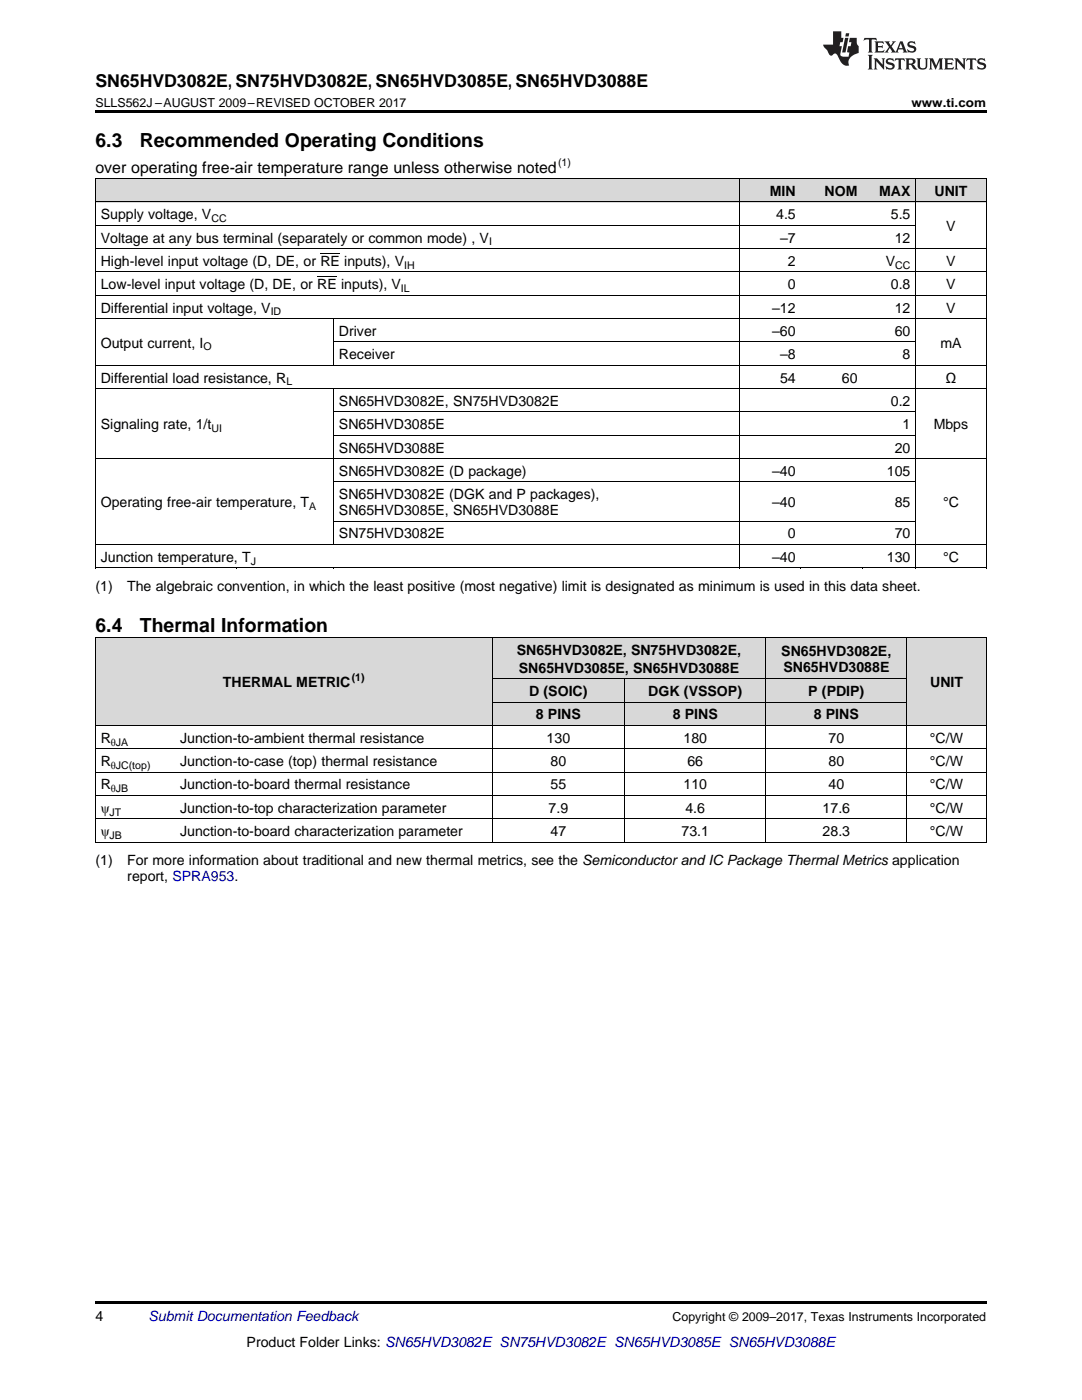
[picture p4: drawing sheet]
<svg xmlns="http://www.w3.org/2000/svg" width="216mm" height="279mm" viewBox="0 0 216 279" stroke-linecap="round" stroke-linejoin="round" font-family="sans-serif">
<defs><g id="words">
<g font-size="3.9">
<text x="19" y="29.3">6.3</text>
<text x="27.9" y="29.3">Recommended Operating Conditions</text>
<text x="19" y="126">6.4</text>
<text x="27.9" y="126">Thermal Information</text>
</g>
<text font-size="3.5" x="19" y="17.3">SN65HVD3082E, SN75HVD3082E, SN65HVD3085E, SN65HVD3088E</text>
<text font-size="3.2" x="19" y="34.4">over operating free-air temperature range unless otherwise noted</text>
<g font-size="2.8">
<text x="153.6" y="39.1">MIN</text>
<text x="164.5" y="39.1">NOM</text>
<text x="175.4" y="39.1">MAX</text>
<text x="186.5" y="39.1">UNIT</text>
<text x="20.1" y="43.7">Supply voltage, V</text>
<text x="154.9" y="43.7">4.5</text>
<text x="177.8" y="43.7">5.5</text>
<text x="188.8" y="46.1">V</text>
<text x="20.1" y="48.4">Voltage at any bus terminal (separately or common mode) , V</text>
<text x="20.1" y="53.1">High-level input voltage (D, DE, or RE inputs), V</text>
<text x="155.6" y="48.4">–7</text>
<text x="157.2" y="53.1">2</text>
<text x="176.7" y="53.1">V</text>
<text x="178.5" y="48.4">12</text>
<text x="188.8" y="53.1">V</text>
<text x="20.1" y="57.7">Low-level input voltage (D, DE, or RE inputs), V</text>
<text x="157.2" y="57.7">0</text>
<text x="177.8" y="57.7">0.8</text>
<text x="188.8" y="57.7">V</text>
<text x="20.1" y="62.4">Differential input voltage, V</text>
<text x="154.1" y="62.4">–12</text>
<text x="178.5" y="62.4">12</text>
<text x="188.8" y="62.4">V</text>
<text x="20.1" y="69.4">Output current, I</text>
<text x="67.6" y="67">Driver</text>
<text x="67.6" y="71.7">Receiver</text>
<text x="154.1" y="67">–60</text>
<text x="155.6" y="71.7">–8</text>
<text x="178.5" y="67">60</text>
<text x="180.1" y="71.7">8</text>
<text x="187.6" y="69.4">mA</text>
<text x="20.1" y="76.3">Differential load resistance, R</text>
<text x="155.6" y="76.3">54</text>
<text x="168" y="76.3">60</text>
<text x="188.7" y="76.3">Ω</text>
<text x="67.6" y="81">SN65HVD3082E, SN75HVD3082E</text>
<text x="177.8" y="81">0.2</text>
<text x="20.1" y="85.7">Signaling rate, 1/t</text>
<text x="67.6" y="85.7">SN65HVD3085E</text>
<text x="180.1" y="85.7">1</text>
<text x="186.3" y="85.7">Mbps</text>
<text x="67.6" y="90.3">SN65HVD3088E</text>
<text x="67.6" y="95">SN65HVD3082E (D package)</text>
<text x="154.1" y="95">–40</text>
<text x="177" y="95">105</text>
<text x="178.5" y="90.3">20</text>
<text x="20.1" y="101.2">Operating free-air temperature, T</text>
<text x="67.6" y="99.6">SN65HVD3082E (DGK and P packages),</text>
<text x="154.1" y="101.2">–40</text>
<text x="178.5" y="101.2">85</text>
<text x="188.2" y="101.2">°C</text>
<text x="67.6" y="102.8">SN65HVD3085E, SN65HVD3088E</text>
<text x="67.6" y="107.5">SN75HVD3082E</text>
<text x="157.2" y="107.5">0</text>
<text x="178.5" y="107.5">70</text>
<text x="20.1" y="112.1">Junction temperature, T</text>
<text x="154.1" y="112.1">–40</text>
<text x="177" y="112.1">130</text>
<text x="188.2" y="112.1">°C</text>
<text x="19" y="118">(1)</text>
<text x="25.4" y="118">The algebraic convention, in which the least positive (most negative) limit is designated as minimum is used in this data sheet.</text>
<text x="103.1" y="130.7">SN65HVD3082E,</text>
<text x="125.9" y="130.7">SN75HVD3082E,</text>
<text x="155.9" y="130.9">SN65HVD3082E,</text>
<text x="44.5" y="137.1">THERMAL METRIC</text>
<text x="103.5" y="134.3">SN65HVD3085E,</text>
<text x="126.3" y="134.3">SN65HVD3088E</text>
<text x="156.3" y="134.1">SN65HVD3088E</text>
<text x="185.6" y="137.1">UNIT</text>
<text x="105.6" y="138.9">D (SOIC)</text>
<text x="106.9" y="143.6">8 PINS</text>
<text x="129.4" y="138.9">DGK (VSSOP)</text>
<text x="134.2" y="143.6">8 PINS</text>
<text x="161.3" y="138.9">P (PDIP)</text>
<text x="162.4" y="143.6">8 PINS</text>
<text x="20.1" y="148.2">R</text>
<text x="35.9" y="148.2">Junction-to-ambient thermal resistance</text>
<text x="109.1" y="148.2">130</text>
<text x="136.4" y="148.2">180</text>
<text x="165.3" y="148.2">70</text>
<text x="185.6" y="148.2">°C/W</text>
<text x="20.1" y="152.9">R</text>
<text x="35.9" y="152.9">Junction-to-case (top) thermal resistance</text>
<text x="109.9" y="152.9">80</text>
<text x="137.2" y="152.9">66</text>
<text x="165.3" y="152.9">80</text>
<text x="185.6" y="152.9">°C/W</text>
<text x="20.1" y="157.6">R</text>
<text x="35.9" y="157.6">Junction-to-board thermal resistance</text>
<text x="109.9" y="157.6">55</text>
<text x="136.4" y="157.6">110</text>
<text x="165.3" y="157.6">40</text>
<text x="185.6" y="157.6">°C/W</text>
<text x="20.1" y="162.2">ψ</text>
<text x="20.1" y="166.9">ψ</text>
<text x="35.9" y="162.2">Junction-to-top characterization parameter</text>
<text x="35.9" y="166.9">Junction-to-board characterization parameter</text>
<text x="109.5" y="162.2">7.9</text>
<text x="109.9" y="166.9">47</text>
<text x="136" y="166.9">73.1</text>
<text x="136.8" y="162.2">4.6</text>
<text x="164.1" y="162.2">17.6</text>
<text x="164.1" y="166.9">28.3</text>
<text x="185.6" y="162.2">°C/W</text>
<text x="185.6" y="166.9">°C/W</text>
<text x="19" y="172.7">(1)</text>
<text x="25.4" y="172.7">For more information about traditional and new thermal metrics, see the Semiconductor and IC Package Thermal Metrics application</text>
<text x="25.4" y="175.9">report, SPRA953.</text>
<text x="19" y="263.6">4</text>
<text x="49.2" y="268.9">Product Folder Links: SN65HVD3082E SN75HVD3082E SN65HVD3085E SN65HVD3088E</text>
</g>
<text font-size="2.8" fill="#0000c8" x="29.6" y="263.6">Submit Documentation Feedback</text>
<g font-size="2.5">
<text x="19" y="21.4">SLLS562J –AUGUST 2009–REVISED OCTOBER 2017</text>
<text x="181.9" y="21.4">www.ti.com</text>
<text x="134.2" y="263.6">Copyright © 2009–2017, Texas Instruments Incorporated</text>
</g>
<g font-size="2.1">
<text x="111.4" y="33.2">(1)</text>
<text x="42.2" y="44.3">CC</text>
<text x="80.6" y="53.6">IH</text>
<text x="97.6" y="49">I</text>
<text x="178.6" y="53.6">CC</text>
<text x="80" y="58.3">IL</text>
<text x="54" y="62.9">ID</text>
<text x="40.6" y="69.9">O</text>
<text x="57.1" y="76.9">L</text>
<text x="42.2" y="86.2">UI</text>
<text x="61.7" y="101.8">A</text>
<text x="50" y="112.7">J</text>
<text x="70.2" y="136">(1)</text>
<text x="22.1" y="148.8">θJA</text>
<text x="22.1" y="153.5">θJC(top)</text>
<text x="22.1" y="158.1">θJB</text>
<text x="21.9" y="162.8">JT</text>
<text x="21.9" y="167.4">JB</text>
</g>
</g></defs>
<g fill="#d8d8d8">
<path d="M19 127.3h15.9v17.6h-15.9z"/>
<path d="M34.9 127.3h63.3v17.6h-63.3z"/>
<path d="M181 127.3h15.8v17.6h-15.8z"/>
<path d="M98.2 140.2h26.5v4.7h-26.5z"/>
<path d="M124.7 140.2h28.1v4.7h-28.1z"/>
<path d="M152.8 140.2h28.2v4.7h-28.2z"/>
<path d="M98.2 135.5h26.5v4.7h-26.5z"/>
<path d="M124.7 135.5h28.1v4.7h-28.1z"/>
<path d="M152.8 135.5h28.2v4.7h-28.2z"/>
<path d="M98.2 127.3h26.5v8.2h-26.5z"/>
<path d="M124.7 127.3h28.1v8.2h-28.1z"/>
<path d="M152.8 127.3h28.2v8.2h-28.2z"/>
<path d="M19 35.7h1.8v4.7h-1.8z"/>
<path d="M20.8 35.7h26.4v4.7h-26.4z"/>
<path d="M47.2 35.7h19.4v4.7h-19.4z"/>
<path d="M66.6 35.7h80.9v4.7h-80.9z"/>
<path d="M147.5 35.7h12.4v4.7h-12.4z"/>
<path d="M159.9 35.7h12.3v4.7h-12.3z"/>
<path d="M172.2 35.7h10.5v4.7h-10.5z"/>
<path d="M182.7 35.7h14.1v4.7h-14.1z"/>
</g>
<path d="M19 22h177.8v.5h-177.8zM19 113.3l.2 .1zM47.1 113.3l.1 .1zM66.5 113.3l.1 .1zM147.4 113.3l.1 .1zM159.8 113.3l.1 .1zM172.1 113.3l.1 .1zM182.6 113.3l.1 .1zM196.7 113.3l.1 .1zM19 259.7h177.8v.5h-177.8z" fill="#000"/>
<g fill="none" stroke="#000" stroke-width=".2">
<path d="M19 35.6h177.8M19.1 35.7v77.7M147.5 35.7v77.7M182.7 35.7v77.7M196.8 35.7v77.7M19 58.9h177.8M19 54.3h177.8M19 49.6h177.8M19 45h163.7M19 40.3h177.8M19 77.6h177.8M19 72.9h177.8"/>
<path d="M19 63.6h177.8M66.5 63.6v9.4M66.5 77.6v31.1M66.6 68.2h116.1M19 91.5h177.8M66.6 96.2h116.1M66.6 86.9h116.1M66.6 82.2h116.1M19 113.3h177.8M19 108.7h177.8M66.6 104h116.1M19 127.3h177.8"/>
<path d="M19.1 127.3v40.8M98.2 127.3v40.8M98.2 135.5h82.8M124.6 135.5v32.6M152.8 127.3v40.8M180.9 127.3v40.8M196.8 127.3v40.8M19 158.8h177.8M19 154.1h177.8M19 149.5h177.8M19 144.8h177.8M98.2 140.1h82.8"/>
<path d="M19 168.1h177.8M19 163.4h177.8"/>
</g>
<g fill="#231f20">
<path d="M172.5 7.6l-.1 .5 .4-.2h.6v.1v2.1l-.2 .4h.9l-.2-.4v-2.1l.1-.1h.5l.5 .2-.2-.5zM174.5 8.3l.2 .3v1.5l-.2 .4h1.8l.2-.6a1.04 1.04 0 0 1-1.3 .2v-.7h.6l.3 .2v-.6l-.3 .2h-.6v-.6l.8-.1 .4 .3-.2-.5zM176.5 8.3l.9 1.1-.9 1.1h.8l-.2-.2 .4-.7 .5 .7-.2 .2h1.5l-.2-.2 .2-.4h.9l.1 .4-.2 .2h1l-.3-.3-.7-1.9h-.5l-.9 2-.8-1 .9-1h-.8l.1 .3-.4 .5-.3-.6 .1-.2zM179.7 8.6l.4 1h-.7zM181.3 8.4a.63 .63 0 0 0-.2 .7 .63 .63 0 0 0 .6 .4l.6 .2 .1 .2a.75 .75 0 0 1-.7 .4 .75 .75 0 0 1-.6-.5l.1 .7 .1-.1a1.11 1.11 0 0 0 1.5-.6 1.13 1.13 0 0 0-1.2-.8l-.1-.4a1.04 1.04 0 0 1 1.2 .2l-.2-.5-.2 .1-.4-.2zM173.2 10.9l.2 .4v2.2l-.2 .4h1l-.3-.4v-2.2l.3-.4zM174.3 11.6l.3 .4v1.5l-.3 .4h.8l-.2-.4v-1.3l1.5 1.7v-1.9l.2-.4h-.7l.2 .4v.9l-1.1-1.3zM177 11.8a.62 .62 0 0 0-.2 .7 .62 .62 0 0 0 .6 .4l.6 .1 .1 .3a.76 .76 0 0 1-.7 .3 .76 .76 0 0 1-.7-.4l.2 .7 .1-.1a1.11 1.11 0 0 0 1.5-.6 1.13 1.13 0 0 0-1.2-.8l-.1-.4a1.04 1.04 0 0 1 1.2 .2l-.2-.6-.2 .1-.5-.1zM178.7 11.6l-.2 .6a.61 .61 0 0 1 .8-.3v1.6l-.2 .4h.9l-.2-.4v-1.6a.63 .63 0 0 1 .7 .3l-.1-.6zM180.6 11.6l.3 .4v1.5l-.3 .4h1l-.2-.2-.1-.8 .6 .2a.76 .76 0 0 0 1.2 .7l-1-1a.58 .58 0 0 0 .6-.5 .58 .58 0 0 0-.5-.6zM181.4 11.9h.1a.45 .45 0 0 1 .5 .1 .45 .45 0 0 1 .1 .5l-.8 .2zM182.9 11.6l.2 .2a2.17 2.17 0 0 0 .3 1.9 .99 .99 0 0 0 1.6-.6v-1.1l.2-.4h-.7l.2 .2a1.92 1.92 0 0 1-.2 1.8 .6 .6 0 0 1-.9-.5v-1.1l.2-.4zM185.4 11.6l.2 .4v1.5l-.2 .4h.7l-.2-.4v-1.4l.8 1.8 .8-1.8v1.4l-.2 .4h.9l-.2-.4v-1.5l.2-.4h-.8l-.6 1.5-.6-1.5zM188.4 11.6l.2 .4v1.5l-.2 .4h1.8l.1-.6a1.04 1.04 0 0 1-1.2 .1v-.6h.5l.4 .2v-.6l-.4 .2h-.5v-.7h.8l.3 .3-.1-.6zM190.5 11.6l.2 .4v1.5l-.2 .4h.7l-.2-.4v-1.3l1.5 1.7v-1.9l.2-.4h-.7l.2 .4v.9l-1.1-1.3zM192.9 11.6l-.1 .6a.61 .61 0 0 1 .7-.3l.1 1.6-.3 .4h1l-.3-.4 .1-1.6a.63 .63 0 0 1 .7 .3l-.1-.6zM195.2 11.8a.62 .62 0 0 0-.2 .7 .62 .62 0 0 0 .6 .4l.6 .1 .1 .3a.76 .76 0 0 1-.7 .3 .76 .76 0 0 1-.6-.4l.1 .7 .1-.1a1.11 1.11 0 0 0 1.6-.6 1.13 1.13 0 0 0-1.3-.8l-.1-.4a1.04 1.04 0 0 1 1.2 .2l-.1-.6-.2 .1-.5-.1z"/>
<path d="M166.2 6.3v2.6h-1.9v.4l.8 .9a.91 .91 0 0 0 1 .8 .56 .56 0 0 1 .5-.3 .56 .56 0 0 1 .5 .3l.4 .8a1.53 1.53 0 0 0 1.9 1.2 1.54 1.54 0 0 1 1-2.1l.9-.3v-1.4a1.52 1.52 0 0 1-.4-1.6h-1.3l-.2 .8h.5l-.2 .8h-.5l-.1 1v.2l.4 .1-.2 .8a1.93 1.93 0 0 1-1.6-.3l.3-1.8h-.5l.2-.8h.4l.2-.8h-.4v-1.3zM168.6 7.6l-.6 2.9h.7l.6-2.9zM168.8 6.6l-.1 .7h.6l.2-.7z"/>
</g>
<path d="M63.3 55.2h3.9M63.9 50.6h3.9" fill="none" stroke="#000" stroke-width=".2"/>
<use href="#words"/>
</svg>
